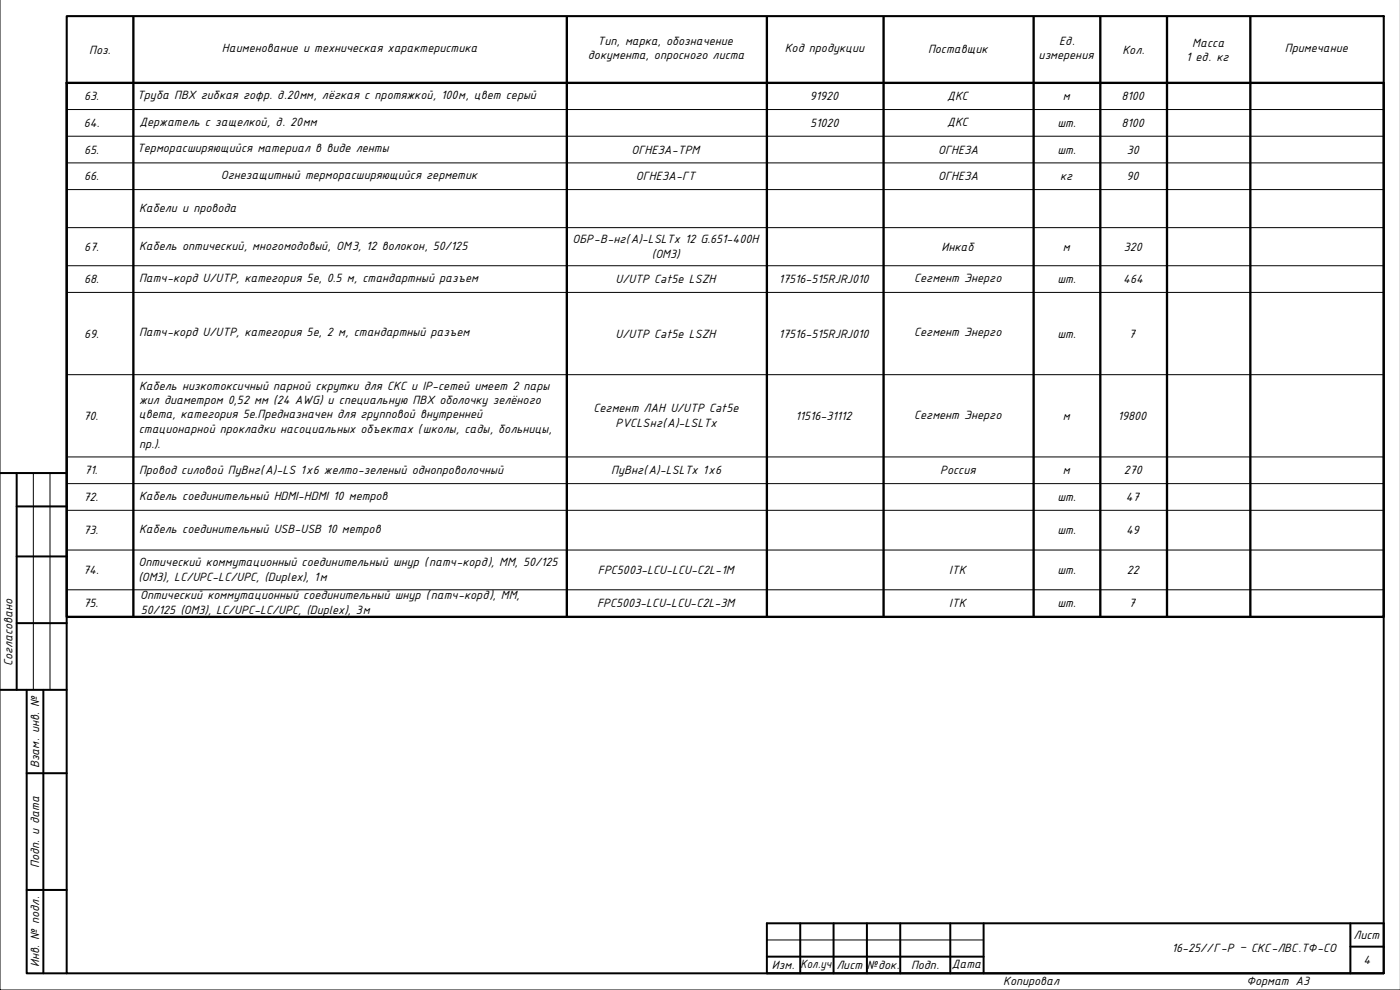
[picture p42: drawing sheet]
<svg xmlns="http://www.w3.org/2000/svg" width="420mm" height="297mm" viewBox="0 0 420 297" stroke-linecap="round" stroke-linejoin="round" font-family="sans-serif">
<defs><g id="words">
<g font-size="3.9">
<text x="26.8" y="16.1">Поз.</text>
<text x="66.6" y="15.7">Наименование и техническая характеристика</text>
<text x="176.5" y="17.8">документа, опросного листа</text>
<text x="179.3" y="13.6">Тип, марка, обозначение</text>
<text x="235.5" y="15.7">Код продукции</text>
<text x="278.5" y="15.9">Поставщик</text>
<text x="311.7" y="17.8">измерения</text>
<text x="317.8" y="13.6">Ед.</text>
<text x="336.8" y="16.1">Кол.</text>
<text x="357.8" y="14">Масса</text>
<text x="385.6" y="15.7">Примечание</text>
<text x="355.9" y="18.2">1 ед. кг</text>
<text x="41.1" y="29.7">Труба ПВХ гибкая гофр. д.20мм, лёгкая с протяжкой, 100м, цвет серый</text>
<text x="284.3" y="29.9">ДКС</text>
<text x="25.3" y="30.1">63.</text>
<text x="243" y="30.1">91920</text>
<text x="318.9" y="30.1">м</text>
<text x="336.6" y="30.1">8100</text>
<text x="25.1" y="38.1">64.</text>
<text x="41.8" y="37.7">Держатель с защелкой, д. 20мм</text>
<text x="243.2" y="38.1">51020</text>
<text x="284.3" y="37.9">ДКС</text>
<text x="317.4" y="38.1">шт.</text>
<text x="336.6" y="38.1">8100</text>
<text x="25.3" y="46.1">65.</text>
<text x="41.1" y="45.7">Терморасширяющийся материал в виде ленты</text>
<text x="189.6" y="46.1">ОГНЕЗА-ТРМ</text>
<text x="281.6" y="46.1">ОГНЕЗА</text>
<text x="317.4" y="46.1">шт.</text>
<text x="338.2" y="46.1">30</text>
<text x="66.3" y="53.8">Огнезащитный терморасширяющийся герметик</text>
<text x="25.3" y="54.1">66.</text>
<text x="190.8" y="54.1">ОГНЕЗА-ГТ</text>
<text x="281.6" y="54.1">ОГНЕЗА</text>
<text x="318.2" y="54.1">кг</text>
<text x="338" y="54.1">90</text>
<text x="41.7" y="63.5">Кабели и провода</text>
<text x="25.3" y="75.3">67.</text>
<text x="41.7" y="75">Кабель оптический, многомодовый, ОМ3, 12 волокон, 50/125</text>
<text x="171.8" y="73.1">ОБР-В-нг(А)-LSLTx 12 G.651-400H</text>
<text x="195.6" y="77.5">(OM3)</text>
<text x="282.6" y="75.3">Инкаб</text>
<text x="318.9" y="75.3">м</text>
<text x="337.3" y="75.3">320</text>
<text x="25.3" y="85">68.</text>
<text x="41.7" y="84.6">Патч-корд U/UTP, категория 5e, 0.5 м, стандартный разъем</text>
<text x="184.7" y="85">U/UTP Cat5e LSZH</text>
<text x="233.7" y="85">17516-515RJRJ010</text>
<text x="274.4" y="84.6">Сегмент Энерго</text>
<text x="317.4" y="85">шт.</text>
<text x="337.1" y="85">464</text>
<text x="25.3" y="101.3">69.</text>
<text x="41.7" y="101">Патч-корд U/UTP, категория 5e, 2 м, стандартный разъем</text>
<text x="184.7" y="101.3">U/UTP Cat5e LSZH</text>
<text x="233.7" y="101.3">17516-515RJRJ010</text>
<text x="274.4" y="101">Сегмент Энерго</text>
<text x="317.4" y="101.3">шт.</text>
<text x="338.7" y="101.3">7</text>
<text x="41.7" y="116.9">Кабель низкотоксичный парной скрутки для СКС и IP-сетей имеет 2 пары</text>
<text x="25.1" y="126">70.</text>
<text x="41.6" y="125.5">цвета, категория 5e.Предназначен для групповой внутренней</text>
<text x="41.7" y="121.3">жил диаметром 0,52 мм (24 AWG) и специальную ПВХ оболочку зелёного</text>
<text x="178.1" y="123.7">Сегмент ЛАН U/UTP Cat5e</text>
<text x="274.4" y="125.6">Сегмент Энерго</text>
<text x="41.6" y="129.9">стационарной прокладки насоциальных объектах (школы, сады, больницы,</text>
<text x="184.8" y="128.1">PVCLSнг(А)-LSLTx</text>
<text x="238.7" y="126">11516-31112</text>
<text x="318.9" y="126">м</text>
<text x="335.5" y="126">19800</text>
<text x="41.7" y="134.3">пр.).</text>
<text x="25.3" y="142.3">71.</text>
<text x="41.7" y="142.1">Провод силовой ПуВнг(А)-LS 1х6 желто-зеленый однопроволочный</text>
<text x="183.5" y="142.1">ПуВнг(А)-LSLTx 1х6</text>
<text x="282.1" y="142.4">Россия</text>
<text x="318.9" y="142.4">м</text>
<text x="337.3" y="142.3">270</text>
<text x="41.7" y="150">Кабель соединительный HDMI-HDMI 10 метров</text>
<text x="25.1" y="150.3">72.</text>
<text x="317.4" y="150.4">шт.</text>
<text x="337.9" y="150.3">47</text>
<text x="25.1" y="160.3">73.</text>
<text x="41.7" y="160">Кабель соединительный USB-USB 10 метров</text>
<text x="317.4" y="160.3">шт.</text>
<text x="337.9" y="160.3">49</text>
<text x="25" y="172.2">74.</text>
<text x="41.6" y="169.8">Оптический коммутационный соединительный шнур (патч-корд), MM, 50/125</text>
<text x="179.5" y="172.2">FPC5003-LCU-LCU-C2L-1M</text>
<text x="284.9" y="172.2">ITK</text>
<text x="317.4" y="172.2">шт.</text>
<text x="338.1" y="172.2">22</text>
<text x="41.6" y="174.2">(OM3), LC/UPC-LC/UPC, (Duplex), 1м</text>
<text x="42.1" y="179.8">Оптический коммутационный соединительный шнур (патч-корд), MM,</text>
<text x="25.1" y="182.3">75.</text>
<text x="42.2" y="184.2">50/125 (OM3), LC/UPC-LC/UPC, (Duplex), 3м</text>
<text x="179.2" y="182.3">FPC5003-LCU-LCU-C2L-3M</text>
<text x="284.9" y="182.3">ITK</text>
<text x="317.4" y="182.3">шт.</text>
<text x="338.7" y="182.3">7</text>
<text x="3.8" y="199.8" transform="rotate(-90 3.8 199.8)">Согласовано</text>
<text x="11.8" y="230.4" transform="rotate(-90 11.8 230.4)">Взам. инв. №</text>
<text x="11.8" y="260.4" transform="rotate(-90 11.8 260.4)">Подп. и дата</text>
<text x="406.2" y="281.8">Лист</text>
<text x="351.7" y="285.8">16-25//Г-Р – СКС-ЛВС.ТФ-СО</text>
<text x="11.8" y="290.1" transform="rotate(-90 11.8 290.1)">Инв. № подл.</text>
<text x="231.6" y="290.8">Изм.</text>
<text x="240.3" y="290.4">Кол.уч</text>
<text x="251" y="290.8">Лист №док.</text>
<text x="273.4" y="290.8">Подп.</text>
<text x="285.6" y="290.6">Дата</text>
<text x="409.2" y="289.3">4</text>
<text x="301.1" y="295.4">Копировал</text>
<text x="374.1" y="295.4">Формат А3</text>
</g>
</g></defs>
<!-- layer: 0 -->
<g fill="none" stroke="#000" stroke-width=".3">
<path d="M0 0v297h420.2M20 4.8h395.3v180.3h-395.3zM20 24.9h395.3M20 32.9h395.3M20 40.9h395.3M20 48.9h395.3M20 56.9h395.3M20 68.3h395.3M20 79.7h395.3M20 87.7h395.3M20 112.4h395.3M20 137.1h395.3"/>
<path d="M10 141.9v65.1M15 141.9v65.1M20 145.1h395.3M20 153.1h395.3M20 165h395.3M20 177h395.3M230.2 282h65"/>
</g>
<path d="M40 4.8v180.3M170.1 4.8v180.3M230.2 4.8v180.3M265.2 4.8v180.3M310.2 4.8v180.3M330.2 4.8v180.3M350.2 4.8v180.3M375.2 4.8v180.3M20 24.9h395.3v160.2h-395.3z" fill="none" stroke="#000" stroke-width=".7"/>
<g fill="none" stroke="#000" stroke-width=".6">
<path d="M20 4.8h395.3v287.2h-395.3zM0 141.9h20M5 141.9v65.1M5 151.9h15M5 167h15M5 187h15M0 207h20M8 207v85h12M13 207v85M8 232h12M8 267h12M230.2 277h185.1v15h-185.1z"/>
<path d="M240.2 277v15M250.2 277v15M260.2 277v15M270.2 277v15M285.2 277v15M295.2 277v15M405.3 277v15M230.2 287h65M405.3 284h10"/>
</g>
<use href="#words"/>
</svg>
